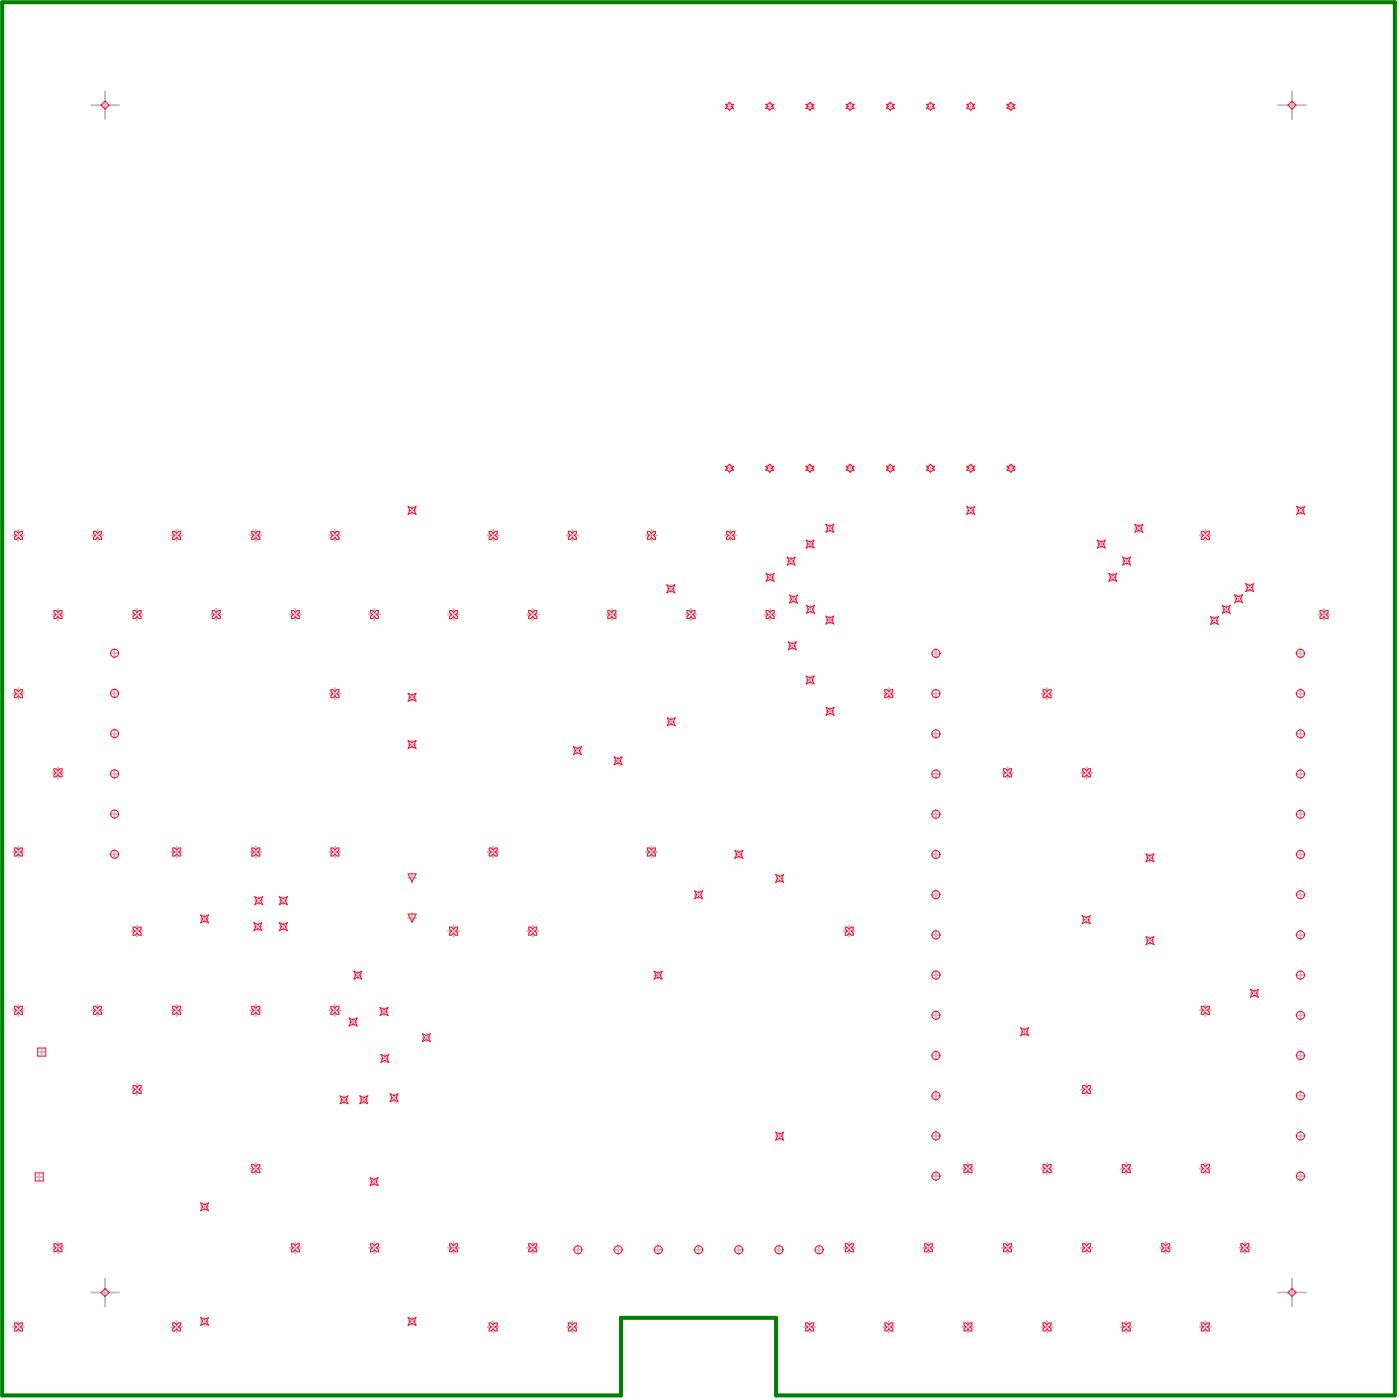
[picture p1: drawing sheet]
<svg xmlns="http://www.w3.org/2000/svg" width="294mm" height="294mm" viewBox="0 0 294 294" stroke-linecap="round" stroke-linejoin="round" font-family="sans-serif">
<g fill="none" stroke="#c0c0c0" stroke-width=".42">
<path d="M22.1 19.2v5.8M271.5 19.2v5.8M19.2 22.1h5.8M152.6 22.3h1.5M153.3 21.6v1.5M161 22.3h1.5M161.8 21.6v1.5M169.5 22.3h1.5M170.2 21.6v1.5M177.9 22.3h1.5M178.7 21.6v1.5M186.4 22.3h1.4"/>
<path d="M187.1 21.6v1.5M194.8 22.3h1.5M195.6 21.6v1.5M203.3 22.3h1.4M204 21.6v1.5M211.7 22.3h1.5M212.5 21.6v1.5M268.6 22.1h5.8M152.6 98.4h1.5M153.3 97.7v1.4M161 98.4h1.5M161.8 97.7v1.4"/>
<path d="M169.5 98.4h1.5M170.2 97.7v1.4M177.9 98.4h1.5M178.7 97.7v1.4M186.4 98.4h1.4M187.1 97.7v1.4M194.8 98.4h1.5M195.6 97.7v1.4M203.3 98.4h1.4M204 97.7v1.4M211.7 98.4h1.5M212.5 97.7v1.4"/>
<path d="M2.7 112.5h2.4M3.9 111.3v2.4M19.3 112.5h2.4M20.5 111.3v2.4M35.9 112.5h2.4M37.1 111.3v2.4M52.6 112.5h2.3M53.8 111.3v2.4M69.2 112.5h2.4M70.4 111.3v2.4M85.9 107.3h1.4M86.6 106.5v1.5"/>
<path d="M102.5 112.5h2.3M103.6 111.3v2.4M119.1 112.5h2.4M120.3 111.3v2.4M135.7 112.5h2.4M136.9 111.3v2.4M152.4 112.5h2.3M153.5 111.3v2.4M165.5 117.9h1.5M166.3 117.2v1.5M169.5 114.3h1.5M170.2 113.6v1.5"/>
<path d="M173.7 111h1.5M174.4 110.3v1.5M203.3 107.3h1.5M204 106.5v1.5M230.7 114.3h1.5M231.4 113.6v1.5M236 117.9h1.5M236.8 117.2v1.5M238.6 111h1.5M239.3 110.3v1.5M252.1 112.5h2.4M253.3 111.3v2.4"/>
<path d="M272.6 107.3h1.5M273.3 106.5v1.5M11 129.1h2.4M12.2 128v2.3M23.2 137.3h1.8M24.1 136.4v1.8M27.6 129.1h2.4M28.8 128v2.3M44.3 129.1h2.3M45.4 128v2.3M60.9 129.1h2.4M62.1 128v2.3"/>
<path d="M77.5 129.1h2.4M78.7 128v2.3M94.1 129.1h2.4M95.3 128v2.3M110.8 129.1h2.3M112 128v2.3M127.4 129.1h2.4M128.6 128v2.3M140.2 123.7h1.5M141 123v1.5M144 129.1h2.4M145.2 128v2.3"/>
<path d="M160.7 129.1h2.3M161.1 121.3h1.5M161.8 120.6v1.5M161.8 128v2.3M165.8 135.7h1.5M166 125.9h1.5M166.5 135v1.5M166.8 125.2v1.5M169.6 128.1h1.5M170.3 127.3v1.5M173.7 130.3h1.5M174.4 129.6v1.5"/>
<path d="M195.8 137.3h1.8M196.7 136.4v1.8M233.1 121.3h1.5M233.9 120.6v1.5M254.5 130.4h1.5M255.2 129.6v1.5M257 128.1h1.5M257.7 127.3v1.5M259.5 125.8h1.5M260.3 125.1v1.5M261.9 123.5h1.5M262.6 122.7v1.5"/>
<path d="M272.4 137.3h1.8M273.3 136.4v1.8M277.1 129.1h2.3M278.3 128v2.3M2.7 145.8h2.4M3.9 144.6v2.4M23.2 154.2h1.8M23.2 145.7h1.8M24.1 144.8v1.8M24.1 153.3v1.8M69.2 145.8h2.4M70.4 144.6v2.4"/>
<path d="M85.9 146.5h1.4M85.9 156.5h1.4M86.6 145.8v1.5M86.6 155.7v1.5M120.6 157.7h1.5M121.4 157v1.5M129.2 159.9h1.5M129.9 159.2v1.5M140.3 151.7h1.5M141.1 150.9v1.5M169.5 142.9h1.5M170.3 142.2v1.5"/>
<path d="M173.7 149.5h1.5M174.4 148.7v1.5M185.6 145.8h2.4M186.8 144.6v2.4M195.8 154.2h1.8M195.8 145.8h1.8M196.7 144.8v1.9M196.7 153.3v1.8M218.9 145.8h2.3M220.1 144.6v2.4M272.4 154.2h1.8M272.4 145.8h1.8"/>
<path d="M273.3 144.8v1.9M273.3 153.3v1.8M2.7 179.1h2.4M3.9 177.9v2.3M11 162.4h2.4M12.2 161.2v2.4M23.2 179.5h1.8M23.2 171.1h1.8M23.2 162.6h1.8M24.1 161.7v1.8M24.1 170.2v1.8M24.1 178.6v1.8"/>
<path d="M35.9 179.1h2.4M37.1 177.9v2.3M52.6 179.1h2.3M53.8 177.9v2.3M69.2 179.1h2.4M70.4 177.9v2.3M102.5 179.1h2.3M103.6 177.9v2.3M135.7 179.1h2.4M136.9 177.9v2.3M154.5 179.5h1.5M155.3 178.8v1.5"/>
<path d="M195.8 179.6h1.8M195.8 171.1h1.8M195.8 162.7h1.8M196.7 161.8v1.8M196.7 170.2v1.8M196.7 178.7v1.8M210.6 162.4h2.3M211.7 161.2v2.4M227.2 162.4h2.3M228.4 161.2v2.4M241.7 179.5v1.5M272.4 179.6h1.8"/>
<path d="M272.4 171.1h1.8M272.4 162.7h1.8M273.3 161.8v1.8M273.3 170.2v1.8M273.3 178.7v1.8M27.6 195.7h2.4M28.8 194.5v2.4M42.3 193.1h1.4M43 192.4v1.5M53.4 194.7h1.5M53.6 189.3h1.5M54.2 194v1.5"/>
<path d="M54.4 188.5v1.5M58.8 194.7h1.5M58.8 189.3h1.5M59.5 188.5v1.5M59.5 194v1.5M85.8 192.9h1.6M85.8 184.5h1.6M86.6 183.7v1.6M86.6 192.1v1.7M94.1 195.7h2.4M95.3 194.5v2.4M110.8 195.7h2.3"/>
<path d="M112 194.5v2.4M146.1 188h1.4M146.8 187.3v1.5M163.1 184.6h1.5M163.8 183.9v1.5M177.3 195.7h2.4M178.5 194.5v2.4M195.8 188h1.8M195.8 196.5h1.8M196.7 187.1v1.8M196.7 195.6v1.8M227.5 193.3h1.5"/>
<path d="M228.3 192.5v1.5M240.9 197.7h1.5M240.9 180.3h1.5M241.7 196.9v1.5M272.4 188h1.8M272.4 196.5h1.8M273.3 187.1v1.8M273.3 195.6v1.8M2.7 212.3h2.4M3.9 211.1v2.4M19.3 212.3h2.4M20.5 211.1v2.4"/>
<path d="M35.9 212.3h2.4M37.1 211.1v2.4M52.6 212.3h2.3M53.8 211.1v2.4M69.2 212.3h2.4M70.4 211.1v2.4M73.5 214.8h1.5M74.2 214v1.5M74.4 204.9h1.5M75.2 204.2v1.5M80 212.6h1.4M80.7 211.8v1.5"/>
<path d="M88.9 218.1h1.5M89.6 217.3v1.5M137.6 204.9h1.5M138.3 204.2v1.5M195.8 204.9h1.8M195.8 213.4h1.8M196.7 204v1.8M196.7 212.5v1.8M214.6 216.8h1.5M215.3 216.1v1.5M252.1 212.3h2.4M253.3 211.1v2.4"/>
<path d="M262.9 208.7h1.5M263.6 208v1.5M272.4 204.9h1.8M272.4 213.4h1.8M273.3 204v1.8M273.3 212.5v1.8M8.3 221.1h1M8.8 220.6v1M27.6 229h2.4M28.8 227.8v2.3M71.6 231.1h1.4M72.3 230.4v1.5"/>
<path d="M75.7 231.1h1.5M76.5 230.4v1.5M80.1 222.4h1.5M80.9 221.7v1.5M82.1 230.7h1.5M82.8 230v1.4M163.1 238.8h1.5M163.8 238v1.5M195.8 230.3h1.8M195.8 221.8h1.8M195.8 238.7h1.8M196.7 220.9v1.8"/>
<path d="M196.7 229.4v1.8M196.7 237.8v1.8M227.2 229h2.3M228.4 227.8v2.3M272.4 230.3h1.8M272.4 221.8h1.8M272.4 238.7h1.8M273.3 220.9v1.8M273.3 229.4v1.8M273.3 237.8v1.8M7.7 247.3h1M8.2 246.8v1"/>
<path d="M42.3 253.6h1.4M43 252.9v1.5M52.6 245.6h2.3M53.8 244.4v2.4M77.9 248.3h1.5M78.6 247.6v1.5M195.8 247.2h1.8M196.7 246.3v1.8M202.2 245.6h2.4M203.4 244.4v2.4M218.9 245.6h2.3M220.1 244.4v2.4"/>
<path d="M235.5 245.6h2.4M236.7 244.4v2.4M252.1 245.6h2.4M253.3 244.4v2.4M272.4 247.2h1.8M273.3 246.3v1.8M2.7 278.9h2.4M3.9 277.7v2.3M11 262.2h2.4M12.2 261v2.4M19.2 271.6h5.8M22.1 268.7v5.8"/>
<path d="M35.9 278.9h2.4M37.1 277.7v2.3M42.3 277.7h1.4M43 276.9v1.5M60.9 262.2h2.4M62.1 261v2.4M77.5 262.2h2.4M78.7 261v2.4M85.9 277.7h1.4M86.6 276.9v1.5M94.1 262.2h2.4M95.3 261v2.4"/>
<path d="M102.5 278.9h2.3M103.6 277.7v2.3M110.8 262.2h2.3M112 261v2.4M119.1 278.9h2.4M120.3 277.7v2.3M120.5 262.6h1.9M121.5 261.7v1.9M129 262.6h1.8M129.9 261.7v1.9M137.4 262.6h1.9M138.4 261.7v1.9"/>
<path d="M145.9 262.6h1.8M146.8 261.7v1.9M154.3 262.6h1.9M155.2 261.7v1.9M162.8 262.6h1.8M163.7 261.7v1.9M169 278.9h2.3M170.2 277.7v2.3M171.2 262.6h1.9M172.1 261.7v1.9M177.3 262.2h2.4M178.5 261v2.4"/>
<path d="M185.6 278.9h2.4M186.8 277.7v2.3M193.9 262.2h2.4M195.1 261v2.4M202.2 278.9h2.4M203.4 277.7v2.3M210.6 262.2h2.3M211.7 261v2.4M218.9 278.9h2.3M220.1 277.7v2.3M227.2 262.2h2.3M228.4 261v2.4"/>
<path d="M235.5 278.9h2.4M236.7 277.7v2.3M243.8 262.2h2.4M245 261v2.4M252.1 278.9h2.4M253.3 277.7v2.3M260.4 262.2h2.4M261.6 261v2.4M268.6 271.6h5.8M271.5 268.7v5.8"/>
</g>
<g fill="none" stroke="#ff002a" stroke-width=".21">
<path d="M22.1 21.3l.8 .8-.8 .8-.9-.8zM152.5 21.9h.4l.4-.4 .4 .4h.5l-.5 .4 .5 .5h-.5l-.4 .4-.4-.4h-.4l.4-.5zM160.9 21.9h.4l.5-.4 .4 .4h.4l-.4 .4 .4 .5h-.4l-.4 .4-.5-.4h-.4l.4-.5zM169.4 21.9h.4l.4-.4 .4 .4h.5l-.5 .4 .5 .5h-.5l-.4 .4-.4-.4h-.4l.4-.5zM177.8 21.9h.4l.5-.4 .4 .4h.4l-.4 .4 .4 .5h-.4l-.4 .4-.5-.4h-.4l.4-.5zM186.3 21.9h.4l.4-.4 .4 .4h.5l-.5 .4 .5 .5h-.5l-.4 .4-.4-.4h-.4l.4-.5zM194.7 21.9h.4l.5-.4 .4 .4h.4l-.4 .4 .4 .5h-.4l-.4 .4-.5-.4h-.4l.4-.5zM203.2 21.9h.4l.4-.4 .4 .4h.4l-.4 .4 .4 .5h-.4l-.4 .4-.4-.4h-.4l.4-.5zM211.6 21.9h.4l.5-.4 .4 .4h.4l-.4 .4 .4 .5h-.4l-.4 .4-.5-.4h-.4l.4-.5zM271.5 21.3l.9 .8-.9 .8-.8-.8zM152.5 98h.4l.4-.4 .4 .4h.5l-.5 .4 .5 .4h-.5l-.4 .4-.4-.4h-.4l.4-.4zM160.9 98h.4l.5-.4 .4 .4h.4l-.4 .4 .4 .4h-.4l-.4 .4-.5-.4h-.4l.4-.4z"/>
<path d="M169.4 98h.4l.4-.4 .4 .4h.5l-.5 .4 .5 .4h-.5l-.4 .4-.4-.4h-.4l.4-.4zM177.8 98h.4l.5-.4 .4 .4h.4l-.4 .4 .4 .4h-.4l-.4 .4-.5-.4h-.4l.4-.4zM186.3 98h.4l.4-.4 .4 .4h.5l-.5 .4 .5 .4h-.5l-.4 .4-.4-.4h-.4l.4-.4zM194.7 98h.4l.5-.4 .4 .4h.4l-.4 .4 .4 .4h-.4l-.4 .4-.5-.4h-.4l.4-.4zM203.2 98h.4l.4-.4 .4 .4h.4l-.4 .4 .4 .4h-.4l-.4 .4-.4-.4h-.4l.4-.4zM211.6 98h.4l.5-.4 .4 .4h.4l-.4 .4 .4 .4h-.4l-.4 .4-.5-.4h-.4l.4-.4zM3 111.7h.4l.5 .4 .4-.4h.4v.4l-.4 .4 .4 .4v.5h-.4l-.4-.5-.5 .5h-.4v-.5l.4-.4-.4-.4zM19.7 111.7h.4l.4 .4 .4-.4h.4v.4l-.4 .4 .4 .4v.5h-.4l-.4-.5-.4 .5h-.4v-.5l.4-.4-.4-.4zM36.3 111.7h.4l.4 .4 .5-.4h.4v.4l-.4 .4 .4 .4v.5h-.4l-.5-.5-.4 .5h-.4v-.5l.4-.4-.4-.4zM52.9 111.7h.4l.5 .4 .4-.4h.4v.4l-.4 .4 .4 .4v.5h-.4l-.4-.5-.5 .5h-.4v-.5l.4-.4-.4-.4zM69.5 111.7h.5l.4 .4 .4-.4h.4v.4l-.4 .4 .4 .4v.5h-.4l-.4-.5-.4 .5h-.5v-.5l.5-.4-.5-.4zM85.8 106.4l.8 .4 .8-.4-.4 .9 .4 .8-.8-.4-.8 .4 .4-.8z"/>
<path d="M102.8 111.7h.4l.4 .4 .5-.4h.4v.4l-.4 .4 .4 .4v.5h-.4l-.5-.5-.4 .5h-.4v-.5l.4-.4-.4-.4zM119.4 111.7h.5l.4 .4 .4-.4h.4v.4l-.4 .4 .4 .4v.5h-.4l-.4-.5-.4 .5h-.5v-.5l.5-.4-.5-.4zM136.1 111.7h.4l.4 .4 .4-.4h.4v.4l-.4 .4 .4 .4v.5h-.4l-.4-.5-.4 .5h-.4v-.5l.4-.4-.4-.4zM152.7 111.7h.4l.4 .4 .5-.4h.4v.4l-.4 .4 .4 .4v.5h-.4l-.5-.5-.4 .5h-.4v-.5l.4-.4-.4-.4zM165.4 117.1l.9 .4 .8-.4-.4 .8 .4 .9-.8-.5-.9 .5 .4-.9zM169.4 113.5l.8 .4 .9-.4-.4 .8 .4 .9-.9-.4-.8 .4 .4-.9zM173.6 110.2l.8 .4 .8-.4-.4 .8 .4 .9-.8-.5-.8 .5 .4-.9zM203.2 106.4l.8 .4 .8-.4-.4 .9 .4 .8-.8-.4-.8 .4 .4-.8zM230.6 113.5l.8 .4 .9-.4-.4 .8 .4 .9-.9-.4-.8 .4 .4-.9zM235.9 117.1l.9 .4 .8-.4-.4 .8 .4 .9-.8-.5-.9 .5 .4-.9zM238.5 110.2l.8 .4 .9-.4-.4 .8 .4 .9-.9-.5-.8 .5 .4-.9zM252.5 111.7h.4l.4 .4 .4-.4h.5v.4l-.5 .4 .5 .4v.5h-.5l-.4-.5-.4 .5h-.4v-.5l.4-.4-.4-.4z"/>
<path d="M272.5 106.4l.8 .4 .9-.4-.4 .9 .4 .8-.9-.4-.8 .4 .4-.8zM11.3 128.3h.5l.4 .4 .4-.4h.4v.4l-.4 .4 .4 .5v.4h-.4l-.4-.4-.4 .4h-.5v-.4l.5-.5-.5-.4zM28 128.3h.4l.4 .4 .4-.4h.5v.4l-.5 .4 .5 .5v.4h-.5l-.4-.4-.4 .4h-.4v-.4l.4-.5-.4-.4zM44.6 128.3h.4l.4 .4 .5-.4h.4v.4l-.4 .4 .4 .5v.4h-.4l-.5-.4-.4 .4h-.4v-.4l.4-.5-.4-.4zM61.2 128.3h.4l.5 .4 .4-.4h.4v.4l-.4 .4 .4 .5v.4h-.4l-.4-.4-.5 .4h-.4v-.4l.4-.5-.4-.4zM77.9 128.3h.4l.4 .4 .4-.4h.4v.4l-.4 .4 .4 .5v.4h-.4l-.4-.4-.4 .4h-.4v-.4l.4-.5-.4-.4zM94.5 128.3h.4l.4 .4 .5-.4h.4v.4l-.4 .4 .4 .5v.4h-.4l-.5-.4-.4 .4h-.4v-.4l.4-.5-.4-.4zM111.1 128.3h.4l.5 .4 .4-.4h.4v.4l-.4 .4 .4 .5v.4h-.4l-.4-.4-.5 .4h-.4v-.4l.4-.5-.4-.4zM127.7 128.3h.5l.4 .4 .4-.4h.4v.4l-.4 .4 .4 .5v.4h-.4l-.4-.4-.4 .4h-.5v-.4l.5-.5-.5-.4zM140.1 122.9l.9 .4 .8-.4-.4 .8 .4 .9-.8-.4-.9 .4 .5-.9zM144.4 128.3h.4l.4 .4 .4-.4h.5v.4l-.5 .4 .5 .5v.4h-.5l-.4-.4-.4 .4h-.4v-.4l.4-.5-.4-.4zM161 120.5l.8 .4 .9-.4-.4 .8 .4 .9-.9-.5-.8 .5 .4-.9z"/>
<path d="M161 128.3h.4l.4 .4 .5-.4h.4v.4l-.4 .4 .4 .5v.4h-.4l-.5-.4-.4 .4h-.4v-.4l.4-.5-.4-.4zM165.7 134.9l.8 .4 .8-.4-.4 .8 .4 .9-.8-.5-.8 .5 .4-.9zM165.9 125.1l.9 .4 .8-.4-.4 .8 .4 .8-.8-.4-.9 .4 .4-.8zM169.5 127.2l.8 .4 .9-.4-.4 .9 .4 .8-.9-.4-.8 .4 .4-.8zM173.6 129.5l.8 .4 .8-.4-.4 .8 .4 .9-.8-.5-.8 .5 .4-.9zM233 120.5l.9 .4 .8-.4-.4 .8 .4 .9-.8-.5-.9 .5 .4-.9zM254.4 129.5l.8 .5 .9-.5-.5 .9 .5 .8-.9-.4-.8 .4 .4-.8zM256.9 127.2l.8 .4 .9-.4-.5 .9 .5 .8-.9-.4-.8 .4 .4-.8zM259.4 125l.9 .4 .8-.4-.4 .8 .4 .9-.8-.5-.9 .5 .5-.9zM261.8 122.6l.8 .5 .9-.5-.5 .9 .5 .8-.9-.4-.8 .4 .4-.8zM277.4 128.3h.4l.5 .4 .4-.4h.4v.4l-.4 .4 .4 .5v.4h-.4l-.4-.4-.5 .4h-.4v-.4l.4-.5-.4-.4zM3 144.9h.4l.5 .5 .4-.5h.4v.5l-.4 .4 .4 .4v.4h-.4l-.4-.4-.5 .4h-.4v-.4l.4-.4-.4-.4z"/>
<path d="M69.5 144.9h.5l.4 .5 .4-.5h.4v.5l-.4 .4 .4 .4v.4h-.4l-.4-.4-.4 .4h-.5v-.4l.5-.4-.5-.4zM85.8 145.7l.8 .4 .8-.4-.4 .8 .4 .9-.8-.4-.8 .4 .4-.9zM85.8 155.6l.8 .4 .8-.4-.4 .9 .4 .8-.8-.4-.8 .4 .4-.8zM120.5 156.9l.9 .4 .8-.4-.4 .8 .4 .9-.8-.4-.9 .4 .4-.9zM129.1 159.1l.8 .4 .8-.4-.4 .8 .4 .8-.8-.4-.8 .4 .4-.8zM140.2 150.8l.9 .5 .8-.5-.4 .9 .4 .8-.8-.4-.9 .4 .4-.8zM169.4 142.1l.9 .4 .8-.4-.4 .8 .4 .9-.8-.5-.9 .5 .4-.9zM173.6 148.6l.8 .5 .9-.5-.4 .9 .4 .8-.9-.4-.8 .4 .4-.8zM185.9 144.9h.5l.4 .5 .4-.5h.4v.5l-.4 .4 .4 .4v.4h-.4l-.4-.4-.4 .4h-.5v-.4l.5-.4-.5-.4zM219.2 144.9h.4l.5 .5 .4-.5h.4v.5l-.4 .4 .4 .4v.4h-.4l-.4-.4-.5 .4h-.4v-.4l.4-.4-.4-.4zM3 178.2h.4l.5 .4 .4-.4h.4v.4l-.4 .5 .4 .4v.4h-.4l-.4-.4-.5 .4h-.4v-.4l.4-.4-.4-.5zM11.3 161.6h.5l.4 .4 .4-.4h.4v.4l-.4 .4 .4 .4v.5h-.4l-.4-.5-.4 .5h-.5v-.5l.5-.4-.5-.4z"/>
<path d="M36.3 178.2h.4l.4 .4 .5-.4h.4v.4l-.4 .5 .4 .4v.4h-.4l-.5-.4-.4 .4h-.4v-.4l.4-.4-.4-.5zM52.9 178.2h.4l.5 .4 .4-.4h.4v.4l-.4 .5 .4 .4v.4h-.4l-.4-.4-.5 .4h-.4v-.4l.4-.4-.4-.5zM69.5 178.2h.5l.4 .4 .4-.4h.4v.4l-.4 .5 .4 .4v.4h-.4l-.4-.4-.4 .4h-.5v-.4l.5-.4-.5-.5zM102.8 178.2h.4l.4 .4 .5-.4h.4v.4l-.4 .5 .4 .4v.4h-.4l-.5-.4-.4 .4h-.4v-.4l.4-.4-.4-.5zM136.1 178.2h.4l.4 .4 .4-.4h.4v.4l-.4 .5 .4 .4v.4h-.4l-.4-.4-.4 .4h-.4v-.4l.4-.4-.4-.5zM154.4 178.7l.9 .4 .8-.4-.4 .8 .4 .9-.8-.4-.9 .4 .5-.9zM210.9 161.6h.4l.4 .4 .5-.4h.4v.4l-.4 .4 .4 .4v.5h-.4l-.5-.5-.4 .5h-.4v-.5l.4-.4-.4-.4zM227.5 161.6h.4l.5 .4 .4-.4h.4v.4l-.4 .4 .4 .4v.5h-.4l-.4-.5-.5 .5h-.4v-.5l.4-.4-.4-.4zM240.8 179.4l.9 .5 .8-.5-.4 .9 .4 .8-.8-.4-.9 .4 .4-.8zM28 194.8h.4l.4 .5 .4-.5h.5v.5l-.5 .4 .5 .4v.4h-.5l-.4-.4-.4 .4h-.4v-.4l.4-.4-.4-.4zM42.2 192.3l.8 .4 .8-.4-.4 .8 .4 .9-.8-.5-.8 .5 .4-.9zM53.3 193.9l.9 .4 .8-.4-.4 .8 .4 .9-.8-.4-.9 .4 .5-.9z"/>
<path d="M53.5 188.4l.9 .5 .8-.5-.4 .9 .4 .8-.8-.4-.9 .4 .5-.8zM58.7 188.4l.8 .5 .9-.5-.4 .9 .4 .8-.9-.4-.8 .4 .4-.8zM58.7 193.9l.8 .4 .9-.4-.4 .8 .4 .9-.9-.4-.8 .4 .4-.9zM85.8 192.1h1.6l-.8 1.7zM85.8 183.6h1.6l-.8 1.7zM94.5 194.8h.4l.4 .5 .5-.5h.4v.5l-.4 .4 .4 .4v.4h-.4l-.5-.4-.4 .4h-.4v-.4l.4-.4-.4-.4zM111.1 194.8h.4l.5 .5 .4-.5h.4v.5l-.4 .4 .4 .4v.4h-.4l-.4-.4-.5 .4h-.4v-.4l.4-.4-.4-.4zM146 187.2l.8 .4 .8-.4-.4 .8 .4 .9-.8-.4-.8 .4 .4-.9zM163 183.8l.8 .4 .9-.4-.4 .8 .4 .9-.9-.5-.8 .5 .4-.9zM177.6 194.8h.5l.4 .5 .4-.5h.4v.5l-.4 .4 .4 .4v.4h-.4l-.4-.4-.4 .4h-.5v-.4l.5-.4-.5-.4zM227.4 192.4l.9 .4 .8-.4-.4 .9 .4 .8-.8-.4-.9 .4 .5-.8zM240.8 196.8l.9 .5 .8-.5-.4 .9 .4 .8-.8-.4-.9 .4 .4-.8z"/>
<path d="M3 211.5h.4l.5 .4 .4-.4h.4v.4l-.4 .4 .4 .4v.5h-.4l-.4-.5-.5 .5h-.4v-.5l.4-.4-.4-.4zM19.7 211.5h.4l.4 .4 .4-.4h.4v.4l-.4 .4 .4 .4v.5h-.4l-.4-.5-.4 .5h-.4v-.5l.4-.4-.4-.4zM36.3 211.5h.4l.4 .4 .5-.4h.4v.4l-.4 .4 .4 .4v.5h-.4l-.5-.5-.4 .5h-.4v-.5l.4-.4-.4-.4zM52.9 211.5h.4l.5 .4 .4-.4h.4v.4l-.4 .4 .4 .4v.5h-.4l-.4-.5-.5 .5h-.4v-.5l.4-.4-.4-.4zM69.5 211.5h.5l.4 .4 .4-.4h.4v.4l-.4 .4 .4 .4v.5h-.4l-.4-.5-.4 .5h-.5v-.5l.5-.4-.5-.4zM73.4 213.9l.8 .5 .9-.5-.5 .9 .5 .8-.9-.4-.8 .4 .4-.8zM74.3 204.1l.9 .4 .8-.4-.4 .8 .4 .9-.8-.5-.9 .5 .5-.9zM79.9 211.7l.8 .4 .8-.4-.4 .9 .4 .8-.8-.4-.8 .4 .4-.8zM88.8 217.2l.8 .4 .9-.4-.5 .9 .5 .8-.9-.4-.8 .4 .4-.8zM137.5 204.1l.8 .4 .9-.4-.5 .8 .5 .9-.9-.5-.8 .5 .4-.9zM214.5 216l.8 .4 .9-.4-.4 .8 .4 .9-.9-.4-.8 .4 .4-.9zM252.5 211.5h.4l.4 .4 .4-.4h.5v.4l-.5 .4 .5 .4v.5h-.5l-.4-.5-.4 .5h-.4v-.5l.4-.4-.4-.4z"/>
<path d="M262.8 207.9l.8 .4 .9-.4-.5 .8 .5 .9-.9-.4-.8 .4 .4-.9zM7.9 220.3h1.7v1.6h-1.7zM28 228.1h.4l.4 .4 .4-.4h.5v.4l-.5 .5 .5 .4v.4h-.5l-.4-.4-.4 .4h-.4v-.4l.4-.4-.4-.5zM71.5 230.3l.8 .4 .8-.4-.4 .8 .4 .9-.8-.4-.8 .4 .4-.9zM75.6 230.3l.9 .4 .8-.4-.4 .8 .4 .9-.8-.5-.9 .5 .4-.9zM80 221.6l.9 .4 .8-.4-.4 .8 .4 .9-.8-.4-.9 .4 .4-.9zM82 229.9l.8 .4 .9-.4-.5 .8 .5 .8-.9-.4-.8 .4 .4-.8zM163 237.9l.8 .4 .9-.4-.4 .9 .4 .8-.9-.4-.8 .4 .4-.8zM227.5 228.1h.4l.5 .4 .4-.4h.4v.4l-.4 .5 .4 .4v.4h-.4l-.4-.4-.5 .4h-.4v-.4l.4-.4-.4-.5zM7.4 246.5h1.7v1.7h-1.7zM42.2 252.8l.8 .4 .8-.4-.4 .8 .4 .9-.8-.5-.8 .5 .4-.9zM52.9 244.7h.4l.5 .5 .4-.5h.4v.5l-.4 .4 .4 .4v.4h-.4l-.4-.4-.5 .4h-.4v-.4l.4-.4-.4-.4z"/>
<path d="M77.8 247.5l.8 .4 .9-.4-.5 .8 .5 .9-.9-.4-.8 .4 .4-.9zM202.6 244.7h.4l.4 .5 .4-.5h.5v.5l-.5 .4 .5 .4v.4h-.5l-.4-.4-.4 .4h-.4v-.4l.4-.4-.4-.4zM219.2 244.7h.4l.5 .5 .4-.5h.4v.5l-.4 .4 .4 .4v.4h-.4l-.4-.4-.5 .4h-.4v-.4l.4-.4-.4-.4zM235.8 244.7h.5l.4 .5 .4-.5h.4v.5l-.4 .4 .4 .4v.4h-.4l-.4-.4-.4 .4h-.5v-.4l.5-.4-.5-.4zM252.5 244.7h.4l.4 .5 .4-.5h.5v.5l-.5 .4 .5 .4v.4h-.5l-.4-.4-.4 .4h-.4v-.4l.4-.4-.4-.4zM3 278h.4l.5 .4 .4-.4h.4v.4l-.4 .5 .4 .4v.4h-.4l-.4-.4-.5 .4h-.4v-.4l.4-.4-.4-.5zM11.3 261.4h.5l.4 .4 .4-.4h.4v.4l-.4 .4 .4 .4v.5h-.4l-.4-.5-.4 .5h-.5v-.5l.5-.4-.5-.4zM22.1 270.8l.8 .8-.8 .9-.9-.9zM36.3 278h.4l.4 .4 .5-.4h.4v.4l-.4 .5 .4 .4v.4h-.4l-.5-.4-.4 .4h-.4v-.4l.4-.4-.4-.5zM42.2 276.9l.8 .4 .8-.4-.4 .8 .4 .8-.8-.4-.8 .4 .4-.8zM61.2 261.4h.4l.5 .4 .4-.4h.4v.4l-.4 .4 .4 .4v.5h-.4l-.4-.5-.5 .5h-.4v-.5l.4-.4-.4-.4zM77.9 261.4h.4l.4 .4 .4-.4h.4v.4l-.4 .4 .4 .4v.5h-.4l-.4-.5-.4 .5h-.4v-.5l.4-.4-.4-.4z"/>
<path d="M85.8 276.9l.8 .4 .8-.4-.4 .8 .4 .8-.8-.4-.8 .4 .4-.8zM94.5 261.4h.4l.4 .4 .5-.4h.4v.4l-.4 .4 .4 .4v.5h-.4l-.5-.5-.4 .5h-.4v-.5l.4-.4-.4-.4zM102.8 278h.4l.4 .4 .5-.4h.4v.4l-.4 .5 .4 .4v.4h-.4l-.5-.4-.4 .4h-.4v-.4l.4-.4-.4-.5zM111.1 261.4h.4l.5 .4 .4-.4h.4v.4l-.4 .4 .4 .4v.5h-.4l-.4-.5-.5 .5h-.4v-.5l.4-.4-.4-.4zM119.4 278h.5l.4 .4 .4-.4h.4v.4l-.4 .5 .4 .4v.4h-.4l-.4-.4-.4 .4h-.5v-.4l.5-.4-.5-.5zM169.3 278h.4l.5 .4 .4-.4h.4v.4l-.4 .5 .4 .4v.4h-.4l-.4-.4-.5 .4h-.4v-.4l.4-.4-.4-.5zM177.6 261.4h.5l.4 .4 .4-.4h.4v.4l-.4 .4 .4 .4v.5h-.4l-.4-.5-.4 .5h-.5v-.5l.5-.4-.5-.4zM185.9 278h.5l.4 .4 .4-.4h.4v.4l-.4 .5 .4 .4v.4h-.4l-.4-.4-.4 .4h-.5v-.4l.5-.4-.5-.5zM194.3 261.4h.4l.4 .4 .4-.4h.5v.4l-.5 .4 .5 .4v.5h-.5l-.4-.5-.4 .5h-.4v-.5l.4-.4-.4-.4zM202.6 278h.4l.4 .4 .4-.4h.5v.4l-.5 .5 .5 .4v.4h-.5l-.4-.4-.4 .4h-.4v-.4l.4-.4-.4-.5zM210.9 261.4h.4l.4 .4 .5-.4h.4v.4l-.4 .4 .4 .4v.5h-.4l-.5-.5-.4 .5h-.4v-.5l.4-.4-.4-.4zM219.2 278h.4l.5 .4 .4-.4h.4v.4l-.4 .5 .4 .4v.4h-.4l-.4-.4-.5 .4h-.4v-.4l.4-.4-.4-.5z"/>
<path d="M227.5 261.4h.4l.5 .4 .4-.4h.4v.4l-.4 .4 .4 .4v.5h-.4l-.4-.5-.5 .5h-.4v-.5l.4-.4-.4-.4zM235.8 278h.5l.4 .4 .4-.4h.4v.4l-.4 .5 .4 .4v.4h-.4l-.4-.4-.4 .4h-.5v-.4l.5-.4-.5-.5zM244.2 261.4h.4l.4 .4 .4-.4h.4v.4l-.4 .4 .4 .4v.5h-.4l-.4-.5-.4 .5h-.4v-.5l.4-.4-.4-.4zM252.5 278h.4l.4 .4 .4-.4h.5v.4l-.5 .5 .5 .4v.4h-.5l-.4-.4-.4 .4h-.4v-.4l.4-.4-.4-.5zM260.8 261.4h.4l.4 .4 .4-.4h.5v.4l-.5 .4 .5 .4v.5h-.5l-.4-.5-.4 .5h-.4v-.5l.4-.4-.4-.4zM271.5 270.8l.9 .8-.9 .9-.8-.9z"/>
<circle cx="24.1" cy="137.3" r=".84"/>
<circle cx="196.7" cy="137.3" r=".84"/>
<circle cx="273.3" cy="137.3" r=".84"/>
<circle cx="24.1" cy="154.2" r=".84"/>
<circle cx="24.1" cy="145.7" r=".84"/>
<circle cx="196.7" cy="154.2" r=".84"/>
<circle cx="196.7" cy="145.8" r=".84"/>
<circle cx="273.3" cy="154.2" r=".84"/>
<circle cx="273.3" cy="145.8" r=".84"/>
<circle cx="24.1" cy="162.6" r=".84"/>
<circle cx="24.1" cy="171.1" r=".84"/>
<circle cx="24.1" cy="179.5" r=".84"/>
<circle cx="196.7" cy="171.1" r=".84"/>
<circle cx="196.7" cy="162.7" r=".84"/>
<circle cx="196.7" cy="179.6" r=".84"/>
<circle cx="273.3" cy="162.7" r=".84"/>
<circle cx="273.3" cy="171.1" r=".84"/>
<circle cx="273.3" cy="179.6" r=".84"/>
<circle cx="196.7" cy="196.5" r=".84"/>
<circle cx="196.7" cy="188" r=".84"/>
<circle cx="273.3" cy="196.5" r=".84"/>
<circle cx="273.3" cy="188" r=".84"/>
<circle cx="196.7" cy="213.4" r=".84"/>
<circle cx="196.7" cy="204.9" r=".84"/>
<circle cx="273.3" cy="213.4" r=".84"/>
<circle cx="273.3" cy="204.9" r=".84"/>
<circle cx="196.7" cy="230.3" r=".84"/>
<circle cx="196.7" cy="221.8" r=".84"/>
<circle cx="196.7" cy="238.7" r=".84"/>
<circle cx="273.3" cy="230.3" r=".84"/>
<circle cx="273.3" cy="221.8" r=".84"/>
<circle cx="273.3" cy="238.7" r=".84"/>
<circle cx="196.7" cy="247.2" r=".84"/>
<circle cx="273.3" cy="247.2" r=".84"/>
<circle cx="121.5" cy="262.6" r=".84"/>
<circle cx="129.9" cy="262.6" r=".84"/>
<circle cx="138.4" cy="262.6" r=".84"/>
<circle cx="146.8" cy="262.6" r=".84"/>
<circle cx="155.2" cy="262.6" r=".84"/>
<circle cx="163.7" cy="262.6" r=".84"/>
<circle cx="172.1" cy="262.6" r=".84"/>
</g>
<path d="M.5 .5h292.6v292.8h-130v-16.4h-32.6v16.4h-130z" fill="none" stroke="#008000" stroke-width=".84"/>
</svg>
